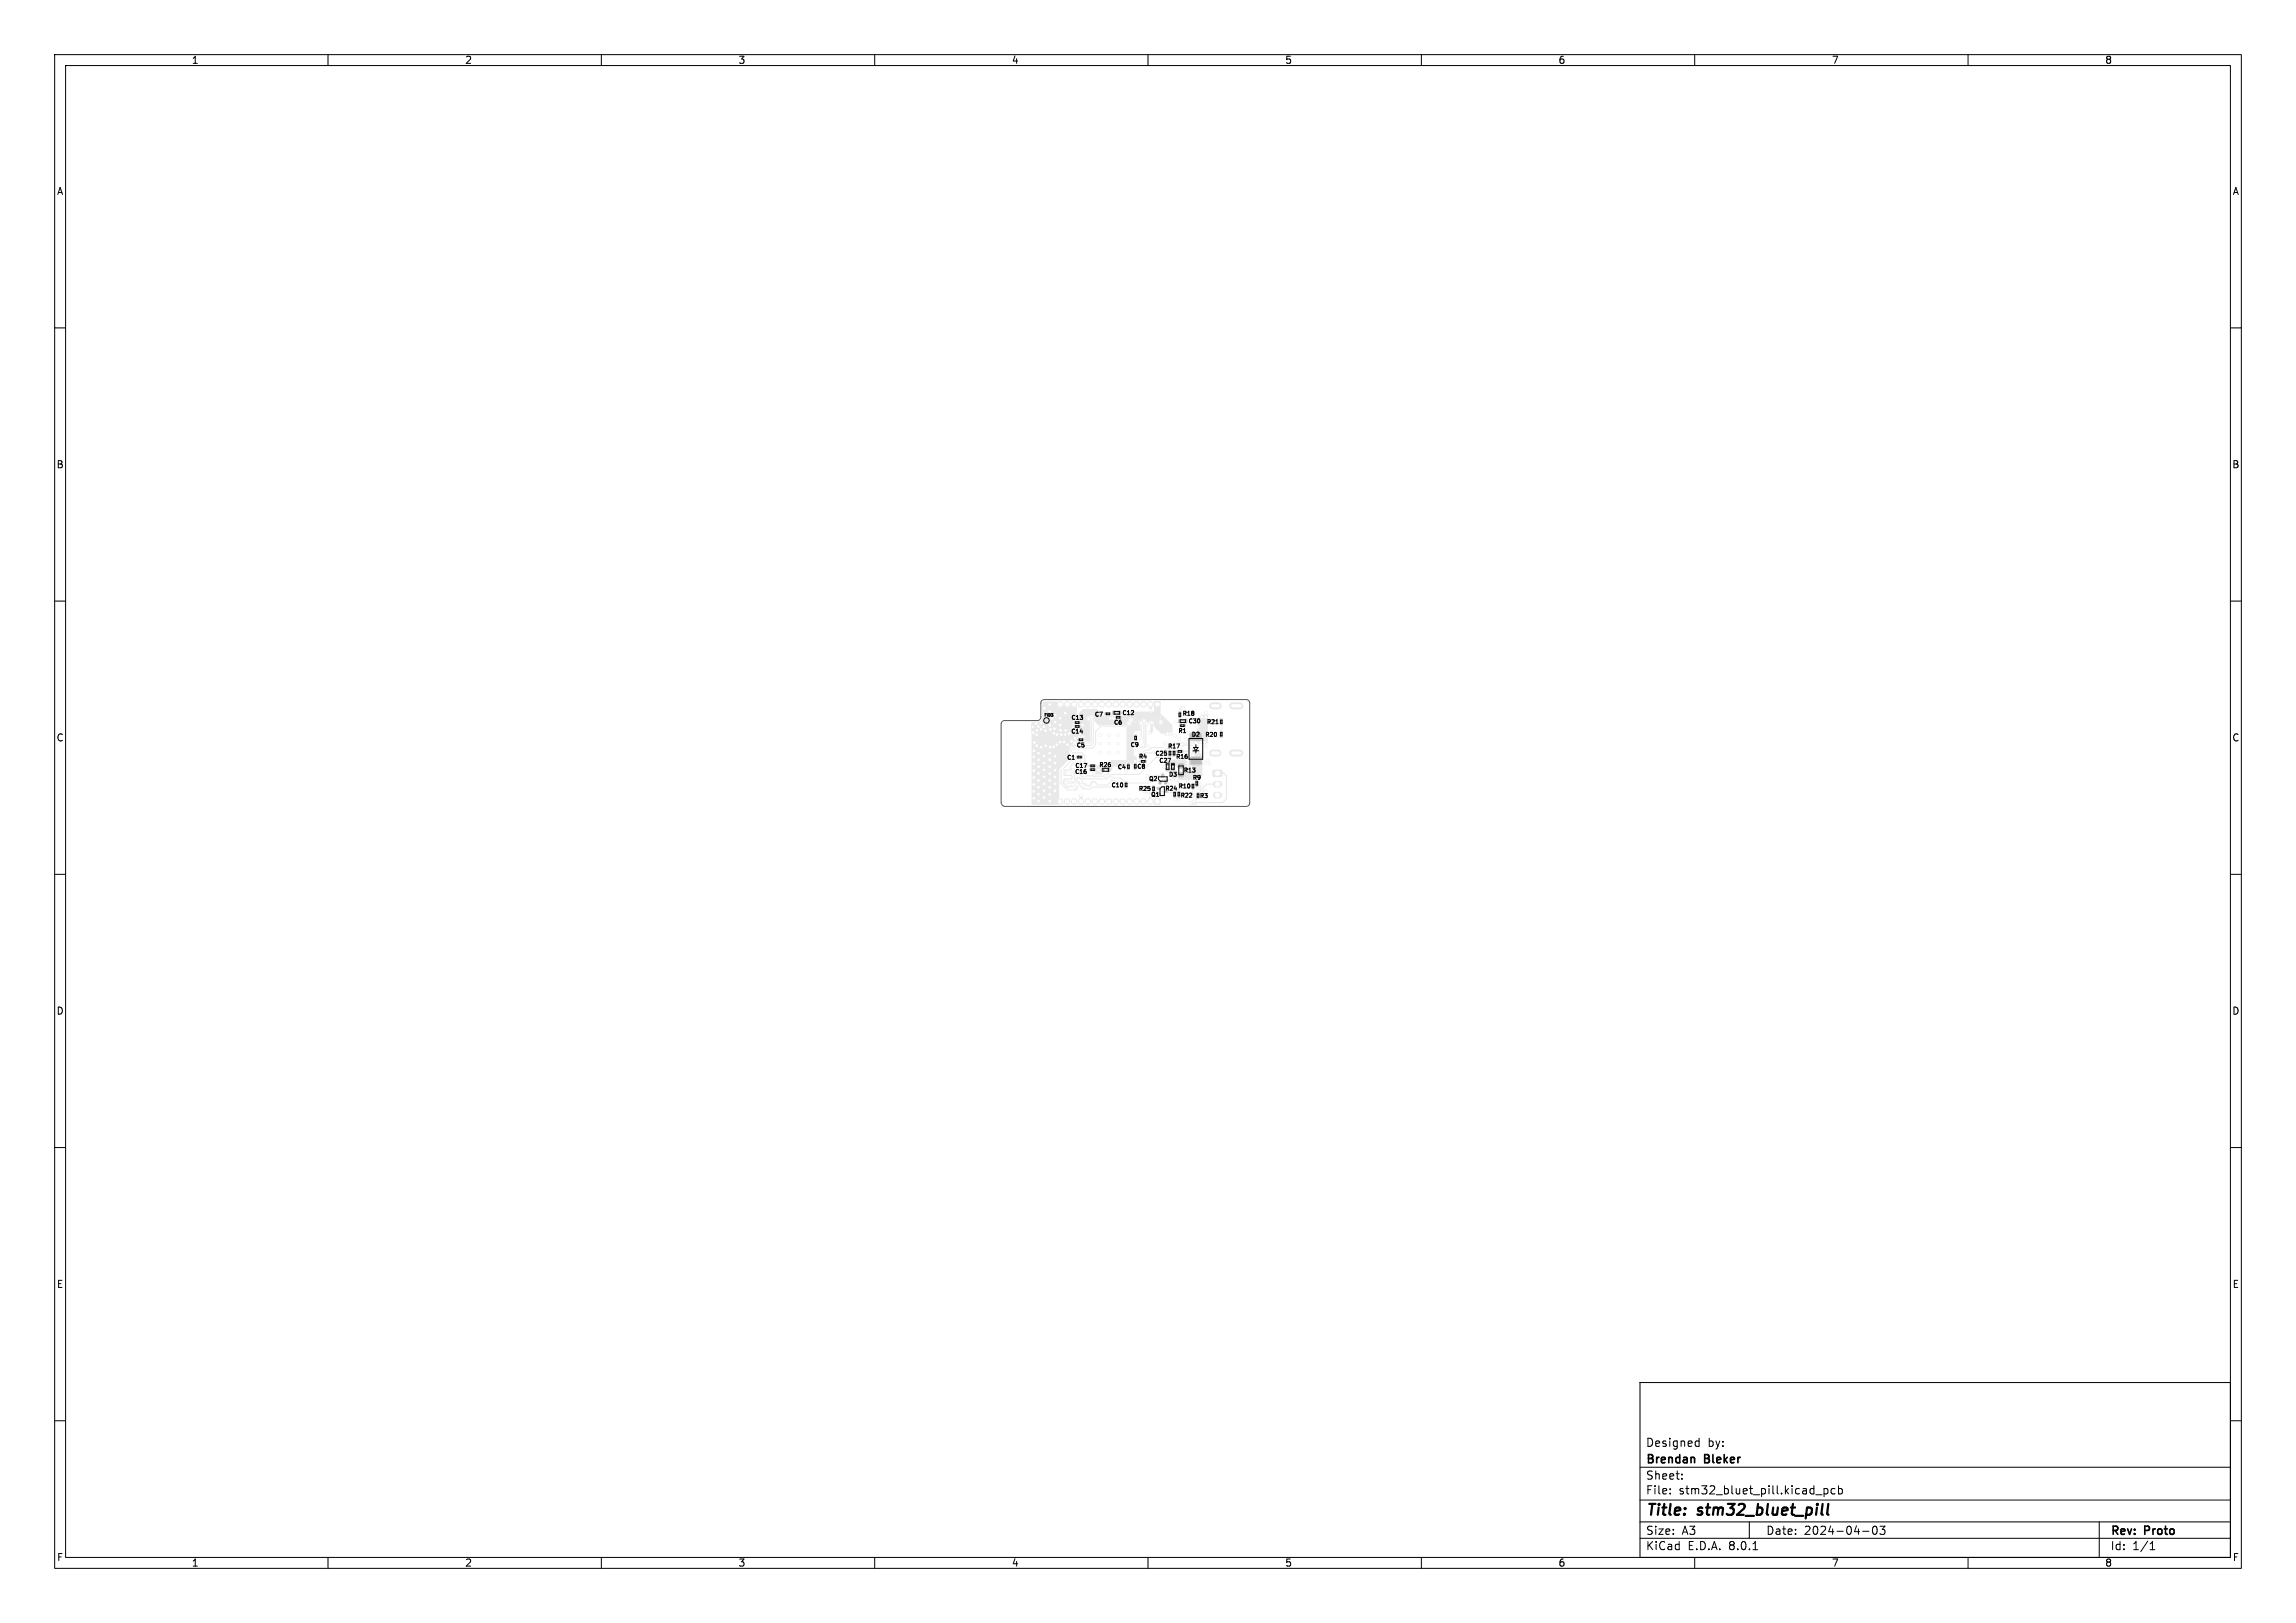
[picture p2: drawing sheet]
<svg xmlns="http://www.w3.org/2000/svg" width="420mm" height="297mm" viewBox="0 0 420 297" stroke-linecap="round" stroke-linejoin="round" font-family="sans-serif">
<defs><g id="words">
<g font-size="2.8">
<text x="301" y="277.9">Title:</text>
<text x="310.6" y="277.9">stm32_bluet_pill</text>
</g>
<g font-size="2.1">
<text x="301" y="268.2">Brendan</text>
<text x="301" y="265">Designed</text>
<text x="311.9" y="268.2">Bleker</text>
<text x="312.4" y="265">by:</text>
<text x="301" y="273.7">File:</text>
<text x="301" y="271">Sheet:</text>
<text x="307.1" y="273.7">stm32_bluet_pill.kicad_pcb</text>
<text x="301" y="281.1">Size:</text>
<text x="307.6" y="281.1">A3</text>
<text x="323" y="281.1">Date:</text>
<text x="330" y="281.1">2024-04-03</text>
<text x="386" y="281.3">Rev:</text>
<text x="392.4" y="281.3">Proto</text>
<text x="301" y="283.9">KiCad</text>
<text x="308.7" y="283.9">E.D.A.</text>
<text x="316.3" y="283.9">8.0.1</text>
<text x="386" y="283.9">Id:</text>
<text x="390.1" y="283.9">1/1</text>
</g>
<g font-size="1.8">
<text x="35" y="11.9">1</text>
<text x="85" y="11.9">2</text>
<text x="135" y="11.9">3</text>
<text x="185" y="11.9">4</text>
<text x="235" y="11.9">5</text>
<text x="285" y="11.9">6</text>
<text x="335" y="11.9">7</text>
<text x="385" y="11.9">8</text>
<text x="10.3" y="35.9">A</text>
<text x="408.3" y="35.9">A</text>
<text x="10.3" y="85.9">B</text>
<text x="408.2" y="85.9">B</text>
<text x="10.3" y="135.9">C</text>
<text x="408.2" y="135.9">C</text>
<text x="10.3" y="185.9">D</text>
<text x="408.2" y="185.9">D</text>
<text x="10.3" y="235.9">E</text>
<text x="408.3" y="235.9">E</text>
<text x="10.3" y="285.9">F</text>
<text x="35" y="286.9">1</text>
<text x="85" y="286.9">2</text>
<text x="135" y="286.9">3</text>
<text x="185" y="286.9">4</text>
<text x="235" y="286.9">5</text>
<text x="285" y="286.9">6</text>
<text x="335" y="286.9">7</text>
<text x="385" y="286.9">8</text>
<text x="408.3" y="285.9">F</text>
</g>
<g font-size="1">
<text x="195.9" y="131.8">C13</text>
<text x="200.2" y="131.3">C7</text>
<text x="205.3" y="131">C12</text>
<text x="216.3" y="131.1">R18</text>
<text x="195.9" y="134.4">C14</text>
<text x="196.9" y="136.9">C5</text>
<text x="203.7" y="132.7">C6</text>
<text x="206.8" y="136.8">C9</text>
<text x="213.6" y="137.1">R17</text>
<text x="215.5" y="134.3">R1</text>
<text x="217.4" y="132.5">C30</text>
<text x="217.9" y="134.9">D2</text>
<text x="220.4" y="135">R20</text>
<text x="220.7" y="132.6">R21</text>
<text x="195.1" y="139.1">C1</text>
<text x="196.6" y="141.7">C16</text>
<text x="196.6" y="140.6">C17</text>
<text x="201" y="140.5">R26</text>
<text x="204.4" y="140.9">C4</text>
<text x="208" y="140.8">C8</text>
<text x="208.3" y="138.9">R4</text>
<text x="210.1" y="143">Q2</text>
<text x="211.3" y="138.4">C25</text>
<text x="212" y="139.7">C27</text>
<text x="213.8" y="142.2">D3</text>
<text x="215.1" y="139">R16</text>
<text x="216.5" y="141.5">R13</text>
<text x="218.1" y="142.8">R9</text>
<text x="203.3" y="144.2">C10</text>
<text x="208.3" y="144.8">R25</text>
<text x="210.5" y="145.9">Q1</text>
<text x="213.1" y="144.8">R24</text>
<text x="215.5" y="144.4">R10</text>
<text x="215.9" y="146.1">R22</text>
<text x="219.4" y="146.2">R3</text>
</g>
<text font-size=".7" x="190.9" y="131.2">FID3</text>
</g></defs>
<g fill="#e9e9e9" stroke="#e9e9e9" stroke-width=".18">
<path d="M211.2 128.4h1v1h-1z"/>
<path d="M221.9 141l1.5-.1 .2 .3v.8l-.3 .1h-1.3l-.2-.2z"/>
<path d="M211.2 146.2h1v1h-1z"/>
<path d="M188.7 132.5h.5v1h-.5z"/>
<path d="M215.8 132.6h.4v.4h-.4z"/>
<path d="M216.4 132.6h.4v.4h-.4z"/>
<path d="M200 140.7h.4v.3h-.4z"/>
<path d="M199.3 140.7h.4v.3h-.4z"/>
<path d="M215.7 131.7h.4v.5h-.4z"/>
<path d="M216.6 131.7h.5v.5h-.5z"/>
<path d="M197.2 132.8h.4v.3h-.4z"/>
<path d="M196.5 132.8h.4v.3h-.4z"/>
<path d="M207.5 139.7h.3v.4h-.3z"/>
<path d="M207.5 140.4h.3v.4h-.3z"/>
<path d="M204 131.1h.4v.3h-.4z"/>
<path d="M204.7 131.1h.4v.3h-.4z"/>
<path d="M207.6 134.5h.3v.4h-.3z"/>
<path d="M207.6 135.2h.3v.4h-.3z"/>
<path d="M197.2 132.1h.4v.3h-.4z"/>
<path d="M196.5 132.1h.4v.3h-.4z"/>
<path d="M206.2 139.8h.4v.4h-.4z"/>
<path d="M206.2 140.4h.4v.4h-.4z"/>
<path d="M200 140h.4v.3h-.4z"/>
<path d="M199.3 140h.4v.3h-.4z"/>
<path d="M223.2 134.5h.4v.4h-.4z"/>
<path d="M223.2 133.8h.4v.4h-.4z"/>
<path d="M208.6 139.1h.4v.4h-.4z"/>
<path d="M209.2 139.1h.4v.4h-.4z"/>
<path d="M214.3 139.5h.5v.5h-.5z"/>
<path d="M214.3 140.5h.5v.5h-.5z"/>
<path d="M211.7 144.1h.5v.4h-.5z"/>
<path d="M211.7 145.1h.5v.4h-.5z"/>
<path d="M214.7 144.8h.3v.4h-.3z"/>
<path d="M214.7 145.5h.3v.4h-.3z"/>
<path d="M202.5 140.6h.5v.5h-.5z"/>
<path d="M201.5 140.6h.5v.5h-.5z"/>
<path d="M215.7 130.3h.3v.4h-.3z"/>
<path d="M215.7 130.9h.3v.4h-.3z"/>
<path d="M205.8 143.1h.4v.4h-.4z"/>
<path d="M205.8 143.8h.4v.4h-.4z"/>
<path d="M218 143.3h.4v.4h-.4z"/>
<path d="M218 144h.4v.4h-.4z"/>
<path d="M215.6 139.8h.9v.7h-.9z"/>
<path d="M215.6 141.4h.9v.7h-.9z"/>
<path d="M212 143h.4v.4h-.4z"/>
<path d="M213 143h.4v.4h-.4z"/>
<path d="M212.5 141.7h.4v.4h-.4z"/>
<path d="M223.2 131.6h.4v.4h-.4z"/>
<path d="M223.2 132.2h.4v.4h-.4z"/>
<path d="M218.8 143.5h.3v.4h-.3z"/>
<path d="M218.8 142.8h.3v.5h-.3z"/>
<path d="M213.3 140.5h.6v.5h-.6z"/>
<path d="M213.3 139.6h.6v.4h-.6z"/>
<path d="M215.5 144.8h.3v.4h-.3z"/>
<path d="M215.5 145.5h.3v.4h-.3z"/>
<path d="M203.6 130.2h.5v.5h-.5z"/>
<path d="M204.5 130.2h.5v.5h-.5z"/>
<path d="M215.9 137.3h.4v.4h-.4z"/>
<path d="M215.3 137.3h.4v.4h-.4z"/>
<path d="M202.8 130.5h.4v.3h-.4z"/>
<path d="M202.1 130.5h.4v.3h-.4z"/>
<path d="M197.6 138.4h.4v.3h-.4z"/>
<path d="M196.9 138.4h.4v.3h-.4z"/>
<path d="M197.8 135.2h.4v.4h-.4z"/>
<path d="M197.2 135.2h.4v.4h-.4z"/>
<path d="M210.8 143.8h.4v.4h-.4z"/>
<path d="M210.8 144.5h.4v.4h-.4z"/>
<path d="M217.8 138.6h1.8l.2 .2v1l-.3 .1h-1.6l-.2-.2z"/>
<path d="M217.8 134.2h1.8l.2 .2v1l-.3 .1h-1.6l-.2-.2z"/>
<path d="M213.8 137.3h.4v.4h-.4z"/>
<path d="M213.8 138h.4v.4h-.4z"/>
<path d="M219 145.1h.3v.4h-.3z"/>
<path d="M219 145.7h.3v.4h-.3z"/>
<path d="M214.6 137.3h.3v.4h-.3z"/>
<path d="M214.6 137.9h.3v.5h-.3z"/>
<circle cx="210.4" cy="128.9" r=".5"/>
<circle cx="209.2" cy="128.9" r=".5"/>
<circle cx="207.9" cy="128.9" r=".5"/>
<circle cx="206.6" cy="128.9" r=".5"/>
<circle cx="205.4" cy="128.9" r=".5"/>
<circle cx="204.1" cy="128.9" r=".5"/>
<circle cx="202.8" cy="128.9" r=".5"/>
<circle cx="201.5" cy="128.9" r=".5"/>
<circle cx="200.3" cy="128.9" r=".5"/>
<circle cx="199" cy="128.9" r=".5"/>
<circle cx="197.7" cy="128.9" r=".5"/>
<circle cx="196.5" cy="128.9" r=".5"/>
<circle cx="195.2" cy="128.9" r=".5"/>
<circle cx="193.9" cy="128.9" r=".5"/>
<circle cx="210.4" cy="146.7" r=".5"/>
<circle cx="209.2" cy="146.7" r=".5"/>
<circle cx="207.9" cy="146.7" r=".5"/>
<circle cx="206.6" cy="146.7" r=".5"/>
<circle cx="205.4" cy="146.7" r=".5"/>
<circle cx="204.1" cy="146.7" r=".5"/>
<circle cx="202.8" cy="146.7" r=".5"/>
<circle cx="201.5" cy="146.7" r=".5"/>
<circle cx="200.3" cy="146.7" r=".5"/>
<circle cx="199" cy="146.7" r=".5"/>
<circle cx="197.7" cy="146.7" r=".5"/>
<circle cx="196.5" cy="146.7" r=".5"/>
<circle cx="195.2" cy="146.7" r=".5"/>
<circle cx="193.9" cy="146.7" r=".5"/>
<circle cx="217.3" cy="143" r=".2"/>
<circle cx="191.4" cy="131.8" r=".25"/>
<circle cx="192" cy="137.8" r=".22"/>
<circle cx="193" cy="140.9" r=".22"/>
<circle cx="204.5" cy="134.5" r=".22"/>
<circle cx="190" cy="139" r=".23"/>
<circle cx="190" cy="144.1" r=".23"/>
<circle cx="189" cy="134.1" r=".22"/>
<circle cx="220.6" cy="144.7" r=".22"/>
<circle cx="194" cy="133.6" r=".22"/>
<circle cx="204.5" cy="137.7" r=".22"/>
<circle cx="221.3" cy="139.7" r=".22"/>
<circle cx="202.9" cy="137.7" r=".23"/>
<circle cx="191.3" cy="136.5" r=".22"/>
<circle cx="189.1" cy="143.5" r=".22"/>
<circle cx="194.8" cy="130.5" r=".22"/>
<circle cx="192" cy="128.9" r=".23"/>
<circle cx="192.8" cy="134.2" r=".23"/>
<circle cx="213.2" cy="136" r=".23"/>
<circle cx="217" cy="135.3" r=".22"/>
<circle cx="193.3" cy="136.3" r=".23"/>
<circle cx="189.1" cy="138.5" r=".22"/>
<circle cx="197" cy="139.2" r=".22"/>
<circle cx="189.9" cy="133" r=".22"/>
<circle cx="193" cy="138.4" r=".23"/>
<circle cx="196.7" cy="135.1" r=".23"/>
<circle cx="193" cy="130.9" r=".23"/>
<circle cx="197.7" cy="145.6" r=".23"/>
<circle cx="191" cy="143.4" r=".22"/>
<circle cx="195.1" cy="141.4" r=".22"/>
<circle cx="210.4" cy="130" r=".22"/>
<circle cx="189.1" cy="141" r=".22"/>
<circle cx="192" cy="130.2" r=".23"/>
<circle cx="198.7" cy="139.9" r=".23"/>
<circle cx="218.3" cy="144.8" r=".22"/>
<circle cx="202.9" cy="134.5" r=".23"/>
<circle cx="220.8" cy="139.1" r=".23"/>
<circle cx="196.6" cy="144.1" r=".23"/>
<circle cx="192.1" cy="136.7" r=".22"/>
<circle cx="191" cy="145.9" r=".22"/>
<circle cx="193" cy="132.1" r=".23"/>
<circle cx="195.5" cy="143.6" r=".23"/>
<circle cx="189.1" cy="144.8" r=".22"/>
<circle cx="189.2" cy="135.9" r=".23"/>
<circle cx="212.4" cy="132.2" r=".22"/>
<circle cx="196" cy="135.7" r=".22"/>
<circle cx="198.4" cy="143.9" r=".23"/>
<circle cx="190" cy="145.3" r=".23"/>
<circle cx="214" cy="143.6" r=".22"/>
<circle cx="197.4" cy="134.8" r=".22"/>
<circle cx="194.9" cy="133.6" r=".23"/>
<circle cx="193.9" cy="131.4" r=".23"/>
<circle cx="192" cy="141.6" r=".23"/>
<circle cx="193.4" cy="134.4" r=".23"/>
<circle cx="189.1" cy="146.1" r=".22"/>
<circle cx="192" cy="146.6" r=".23"/>
<circle cx="191.3" cy="133.7" r=".22"/>
<circle cx="195.2" cy="136.3" r=".23"/>
<circle cx="193" cy="142.2" r=".23"/>
<circle cx="204.5" cy="136.1" r=".22"/>
<circle cx="189.1" cy="139.8" r=".22"/>
<circle cx="219" cy="133" r=".23"/>
<circle cx="215.7" cy="135.2" r=".22"/>
<circle cx="192.9" cy="133.4" r=".22"/>
<circle cx="192.4" cy="131.5" r=".23"/>
<circle cx="191" cy="129.6" r=".22"/>
<circle cx="220.6" cy="130.4" r=".23"/>
<circle cx="190.4" cy="132.3" r=".22"/>
<circle cx="190.4" cy="136.7" r=".22"/>
<circle cx="190" cy="140.3" r=".22"/>
<circle cx="194.7" cy="135.8" r=".22"/>
<circle cx="193" cy="139.7" r=".22"/>
<circle cx="191" cy="130.7" r=".23"/>
<circle cx="201.3" cy="134.5" r=".23"/>
<circle cx="194.1" cy="134.4" r=".22"/>
<circle cx="189.1" cy="142.3" r=".22"/>
<circle cx="220.4" cy="139.7" r=".22"/>
<circle cx="193" cy="144.7" r=".23"/>
<circle cx="192" cy="144.1" r=".22"/>
<circle cx="218.2" cy="145.6" r=".23"/>
<circle cx="189.1" cy="137.4" r=".23"/>
<circle cx="192.1" cy="133.5" r=".23"/>
<circle cx="210" cy="136.6" r=".23"/>
<circle cx="212.6" cy="145.1" r=".23"/>
<circle cx="202.9" cy="136.1" r=".23"/>
<circle cx="193.9" cy="135.8" r=".23"/>
<circle cx="190" cy="146.6" r=".22"/>
<circle cx="192" cy="145.3" r=".23"/>
<circle cx="193" cy="143.4" r=".23"/>
<circle cx="208.3" cy="135.5" r=".22"/>
<circle cx="191" cy="139.6" r=".22"/>
<circle cx="195.6" cy="134.2" r=".23"/>
<circle cx="190.4" cy="133.5" r=".23"/>
<circle cx="192" cy="142.8" r=".22"/>
<circle cx="189.6" cy="134.4" r=".22"/>
<circle cx="213.4" cy="138.4" r=".22"/>
<circle cx="201.3" cy="136.1" r=".23"/>
<circle cx="215" cy="134.7" r=".23"/>
<circle cx="191" cy="144.7" r=".22"/>
<circle cx="189.7" cy="133.7" r=".23"/>
<circle cx="189.9" cy="137.9" r=".22"/>
<circle cx="196.3" cy="136.9" r=".22"/>
<circle cx="192" cy="139" r=".23"/>
<circle cx="190" cy="142.8" r=".23"/>
<circle cx="192" cy="140.3" r=".23"/>
<circle cx="191" cy="138.4" r=".22"/>
<circle cx="201.8" cy="130.6" r=".22"/>
<circle cx="189.5" cy="132.4" r=".22"/>
<circle cx="206" cy="141.2" r=".22"/>
<circle cx="189.6" cy="136.5" r=".23"/>
<circle cx="218.2" cy="138.1" r=".23"/>
<circle cx="196.3" cy="133.2" r=".22"/>
<circle cx="217.1" cy="131.3" r=".22"/>
<circle cx="191" cy="142.2" r=".22"/>
<circle cx="191" cy="140.9" r=".22"/>
<circle cx="192" cy="132.7" r=".23"/>
<circle cx="201.3" cy="137.7" r=".23"/>
<circle cx="205.4" cy="144" r=".22"/>
<circle cx="192.7" cy="136.7" r=".22"/>
<circle cx="190" cy="141.6" r=".22"/>
<circle cx="206.8" cy="131.8" r=".23"/>
<circle cx="220.6" cy="136.6" r=".23"/>
<circle cx="196.3" cy="140.8" r=".22"/>
<circle cx="193.9" cy="132.7" r=".23"/>
<circle cx="194.8" cy="134.4" r=".23"/>
<circle cx="190.9" cy="133" r=".23"/>
<circle cx="223.4" cy="133.2" r=".22"/>
<circle cx="207" cy="140" r=".23"/>
<circle cx="198.4" cy="141.9" r=".22"/>
<circle cx="203.7" cy="131.5" r=".23"/>
<circle cx="213.5" cy="134.2" r=".23"/>
<circle cx="198" cy="132.7" r=".23"/>
<circle cx="207.7" cy="139.3" r=".22"/>
<circle cx="214.1" cy="134.2" r=".23"/>
<circle cx="198" cy="134.8" r=".23"/>
<circle cx="202.2" cy="142" r=".23"/>
<circle cx="203.1" cy="131.5" r=".22"/>
<circle cx="217.2" cy="140.3" r=".23"/>
<circle cx="217.2" cy="139.7" r=".22"/>
<circle cx="220.6" cy="146.9" r=".22"/>
<circle cx="217.8" cy="146.9" r=".22"/>
<circle cx="212.9" cy="140.4" r=".22"/>
<circle cx="203.3" cy="142.4" r=".23"/>
<circle cx="210.6" cy="132.3" r=".23"/>
<circle cx="207.7" cy="134.2" r=".23"/>
<circle cx="210.3" cy="134.2" r=".22"/>
<circle cx="218.9" cy="137.7" r=".23"/>
<circle cx="219.7" cy="137.7" r=".22"/>
<circle cx="197.9" cy="139.1" r=".23"/>
<circle cx="216.5" cy="129.6" r=".22"/>
<circle cx="219.9" cy="131.2" r=".22"/>
<circle cx="219.6" cy="135.8" r=".23"/>
<circle cx="220.5" cy="131.2" r=".22"/>
<circle cx="220.3" cy="135.9" r=".22"/>
<circle cx="217.4" cy="134.1" r=".23"/>
<circle cx="219.1" cy="144.3" r=".23"/>
<circle cx="212.9" cy="145.7" r=".22"/>
<circle cx="217.6" cy="137" r=".22"/>
<circle cx="219" cy="136.6" r=".23"/>
<circle cx="215.2" cy="142.7" r=".22"/>
<circle cx="213" cy="136.8" r=".23"/>
<circle cx="209.1" cy="137.3" r=".22"/>
<circle cx="215" cy="132.2" r=".23"/>
<circle cx="199.8" cy="131.3" r=".22"/>
<circle cx="196.7" cy="136" r=".22"/>
<circle cx="199.2" cy="131.5" r=".23"/>
<circle cx="206.6" cy="132.3" r=".22"/>
<circle cx="218.4" cy="146.6" r=".23"/>
<circle cx="219.6" cy="143.5" r=".22"/>
<circle cx="218.4" cy="137" r=".22"/>
<circle cx="216.1" cy="136.7" r=".23"/>
<circle cx="196.2" cy="143.6" r=".22"/>
<circle cx="195" cy="143.1" r=".23"/>
<circle cx="196.4" cy="138.7" r=".23"/>
<circle cx="197" cy="143.6" r=".22"/>
<circle cx="204.3" cy="143.2" r=".23"/>
<circle cx="196.1" cy="141.4" r=".22"/>
<circle cx="200.2" cy="141.5" r=".23"/>
<circle cx="200.9" cy="140.9" r=".22"/>
<circle cx="209.1" cy="136.2" r=".23"/>
<circle cx="209.2" cy="132" r=".23"/>
<circle cx="208.7" cy="132.3" r=".23"/>
<circle cx="208.7" cy="135" r=".22"/>
<circle cx="208.2" cy="136.8" r=".23"/>
<circle cx="209.8" cy="132.5" r=".22"/>
<circle cx="214.9" cy="146.3" r=".23"/>
<circle cx="222.8" cy="134.7" r=".22"/>
<circle cx="222.8" cy="131.7" r=".22"/>
<circle cx="215.7" cy="146.3" r=".23"/>
<circle cx="209.9" cy="142" r=".22"/>
</g>
<path d="M222.4 143.5h.6M222.4 145.5h.6" fill="none" stroke="#e9e9e9" stroke-width="1.2"/>
<path d="M221.8 129.2h1M221.8 137.8h1M225.5 129.2h1.3M225.5 137.8h1.3" fill="none" stroke="#e9e9e9" stroke-width="1.3"/>
<path d="M210.4 128.9v1.1M210.6 132.3v1.5l-.3 .4M218.7 138.8v.1M197.7 145.6v1.1M210.4 145.5v1.2M212.9 140.4l.5 .4h1.1M214.5 140.8h.1" fill="none" stroke="#e9e9e9" stroke-width=".5"/>
<g fill="none" stroke="#e9e9e9" stroke-width=".18">
<path d="M196.4 138.7l-2.3 2.4v2.3l1.1 1.2h1.6l.3-.3-.1-.7M196.7 132.9h.1M196.9 139.8h-.8l-.3 .3v.6l-.2 .2h-.7l-.3 .3v.6l.2 .1h1.1l.2 .2v.3l-.1 .2h-1.2l-.3 .2v.5l.7 .7h.5l.5-.4M198 134.8v.6M199.2 131.5l.4 .5v3.9l-.1 .1h-2.8M199.8 131.3l.2 .2v4.6l-.4 .3h-3.7l-.2 .2v.7l.5 .5h1.7l.5 .5v1.1l-.3 .3M201.8 130.6h.5M203 131.4l.1 .1M204.3 131.4l-.6 .1M206.6 132.4l-.6 .5h-4.6l-1 1v2.4l-.6 .6h-2.7M206.6 128.9h.1M207.7 139.3h1.1"/>
<path d="M207.7 135.4h.5l.1 .1M207.7 134.2v.6M207.9 128.9h.1M208.7 132.3v2.7M209.2 132v4.1l-.1 .1M209.4 138.5v.8M209.8 132.5l-.2 .2v3.8l-.2 .2-1.2 .1M213 136.8h-2.3l-.5 .5h-1.1M214.8 138.2h-.8l-.2 .2h-.4M215.8 131.1v1.1h-.8M215.9 132l.1 .8M216 137.5h.1"/>
<path d="M216.1 136.7l.3-.3h1.6l.4 .4v.2M216.5 129.5h-.4l-.3 .3v.7M216.6 139.3l.4 .4h.2M217.1 131.3l-.2 .2v1l-.3 .3M218.7 139.3l.2 .2v3.3M219 136.6l-.6-.6h-3.8l-1.9 1.8h-3.6l-.6 .6M222.8 131.7l.6 .1M223.4 132.4v1.6M223.4 134.7h-.6M195 143.1h2.3l.3 .2v.5l.5 .6h1.3l.3-.4h3.4M196.1 141.4h.4M196.6 141.5v1.2h.3l.2-.4h.3l.6 .5v.5l.1 .1h.4l.4 .4h.3l.4-.3v-.3l.1-.1h.5l.6 .5h1.8l.8-.7h.6l.3 .3"/>
<path d="M200.9 140.9h.1M203.3 142.4h1.7l.9 .9h4.1M205.4 144h.6M209.6 145.1h1M209.7 144h1.9l.3 .3M211 144.7h.3l.6 .6M211.2 141.9h1.5M211.3 145.7h1.6M213.2 143.2h.5l.3 .4M215.2 142.7l-2.4-.1-.6 .6M216.2 140.3h.1M216.2 140.3h1"/>
<path d="M218.2 144.2v.5l.1 .1M218.2 143.5h.6l.1 .2v.4l.2 .2M219.6 143.5v1.3l-.3 .3"/>
</g>
<g fill="none" stroke="#e9e9e9" stroke-width=".2">
<path d="M196.7 132.2v.7l-.3 .3M197.1 138.6v.4l-.1 .2M197.4 134.8v.6M203 130.6v.8M203.2 140h3.2M203.8 130.4l-.1 .2v.9M204.8 130.4l.1 .8M204.8 130.5h.7M211.5 138.6l-3.1 3.1h-5.1l-.9 .8h-4.1l-.8-.7v-2.2l.4-.5v-.5M213.5 137.5h2M217.6 137l-.5 .5h-1M200.2 140.2v1.3"/>
<path d="M200.2 140.9h.7M202.2 142h.1M202.8 140.9v.6l-.6 .5h-3.7M206.4 140.6l-.4 .5M212.6 145.1l-.2 .2h-.5M214.9 145.7v.6M215.2 142.7l.4 .4v1.9M219.1 145.9l-.7 .7M219.1 145.9h.1M222.7 141.5h1.2l.4 .5v4.2l-.6 .7h-4.9l-.2 .2h-.6l-.2-.2M222.7 143.5h-2l-.7 .7v1.9"/>
</g>
<path d="M198.7 139.9l.2 .3h.6v.7M217.4 134.1l.2 .2h.6" fill="none" stroke="#e9e9e9" stroke-width=".3"/>
<g fill="#e9e9e9">
<path d="M218.1 137.4h1.9v4.5l-.8 .8h-3.5a.43 .43 0 0 0-.4-.4 .43 .43 0 0 0-.5 .3h-.2l-.2-.2v-.6l.4-.6h1.7a.46 .46 0 0 0 .4 .3 .46 .46 0 0 0 .4-.3 .42 .42 0 0 0 .7 .2 .42 .42 0 0 0 0-.7l.1-2.2a.43 .43 0 0 0 .5-.4 .43 .43 0 0 0-.6-.4z"/>
<path d="M211.2 128.4h1v.5h-.2a.33 .33 0 0 0-.4-.3 .33 .33 0 0 0-.1 .5 .33 .33 0 0 0 .5-.1l.2-.1 .1 2.7h-1.2z"/>
<path d="M207 132.2l1.4-.1a.46 .46 0 0 0 .1 .6v1h-.9a.48 .48 0 0 0-.2 .7v3.7l.6 .6v.8h-.2a.35 .35 0 0 0-.5 .3h.3v-.3h.2l-.1 .5h-.4v.2h-.4l-.1-.1h-.2v-.2h.2l-.2-.6-.2-.2h-.4v-6l.4-.3a.49 .49 0 0 0 .6-.6z"/>
<path d="M206.2 132.1h.1l-.3 .5z"/>
<path d="M200.1 140.1l1.4-.1 .3 .3a.4 .4 0 0 0-.5 .5h-.7l-.1-.3 .1-.3h-.3v.6h1.3v-.5h.2v.6h-1.5v.3h.2l.1-.3h1.2l-.5 .1v.1l.1 .2 .2 .1v-.4h.2l.1 .4-.3 .3h-1.6z"/>
<path d="M214.4 139h2.4l1 1v.6l-.3 .1h-1.9l-.5-.5h-1v-.8z"/>
<path d="M211.1 131.3v.3h1.1l.1-1.1 1.6 1.7h-1.1a.41 .41 0 0 0-.6-.4 .41 .41 0 0 0-.1 .7 .41 .41 0 0 0 .7-.2v-.1h1.1l.6 .6v1.7h-1.2a.95 .95 0 0 0-.9-.3l-1.4-1.3v-.9l-.2-.1h-.3z"/>
<path d="M202.7 139.8l.7-.7h3l.2 .2-.1 .2a.35 .35 0 0 0-.5 .4h.3v-.4h.2v.5l-.5 .1v.2h-2.3l-.2 .2v.3h-.3v-.3l-.3-.2v.5h.6v.1l-.8 .1z"/>
<path d="M197.3 130.5l.8-.8h2.5l.8 .8a.42 .42 0 0 0 .1 .4 .42 .42 0 0 0 .5 .1h1.7l.1 .2h.5v.2h-.5v.1l.3 .1v-.2h.2l.1 .2 .8-.1v-.6a.55 .55 0 0 0 .7-.5l.3-.2h3.9a.47 .47 0 0 0 .7 0h.3v1.1l-.6 .6a.49 .49 0 0 1-.9 0 .46 .46 0 0 0-.4-.3 .46 .46 0 0 0-.4 .3l-.4 .2h-1.3a.43 .43 0 0 0-.2-.7 .43 .43 0 0 0-.5 .6l-.4 .2v.4l-.1 .1h-4.6l-.2 .1-.9-.8v-.4a.51 .51 0 0 0-.3-.7 .51 .51 0 0 0-.6 .2 .42 .42 0 0 0-.5 .4 .42 .42 0 0 0 .5 .4l.1 .2h-1.6l-.1-.2-.2-.1v.3h1.9v.7h-1.6l-.1-.2 .1-.3h-.3v.5h1.9v.2h-1.9v.3h.2l.1-.3h1.6v2.3h-.9l-.1-.3h-.3v.3h1.3v.2l-.1 .2h-.8v-.2h-.5l-.1-.5-.1-.1v-.8l-.5-.6z"/>
<path d="M190.8 128.4h2.6a.66 .66 0 0 0 .2 1 .66 .66 0 0 0 1-.3 .73 .73 0 0 0 1.2 0l.1 .1a.96 .96 0 0 0 1.1 .2l-.1 2.4h-5a.51 .51 0 0 0-.7-.4 .51 .51 0 0 0-.1 .8 .51 .51 0 0 0 .8-.2v-.2h4.5l-.1 .3h.3v-.3h.3v1h-.3v-.4h-.3v.4h.6v.3h-.6v.1l.3 .2v-.3h.3v.3l.5 .6v.9l-.3 .1-.2 .3h.5v.2h-.5a.56 .56 0 0 0-.7 .7l-.4 .1-.2 .3v2.4l-1.8 1.8-.1 5.3a.71 .71 0 0 0-.2 1.1l-4.7 .1-.1-.2v-14.8l.1-.1 1.2-.1 .6-.5z"/>
<path d="M219.7 130.8h1.3l-.1 5.3h-1.6l-.5-.5v-1.9l.2-.2a.43 .43 0 0 0 .4-.5 .43 .43 0 0 0-.3-.4v-1.1z"/>
</g>
<g fill="#fff" stroke="#fff" stroke-width=".18">
<circle cx="192" cy="137.8" r=".15"/>
<circle cx="193" cy="140.9" r=".15"/>
<circle cx="204.5" cy="134.5" r=".15"/>
<circle cx="190" cy="139" r=".15"/>
<circle cx="190" cy="144.1" r=".15"/>
<circle cx="189" cy="134.1" r=".15"/>
<circle cx="220.6" cy="144.7" r=".15"/>
<circle cx="194" cy="133.6" r=".15"/>
<circle cx="204.5" cy="137.7" r=".15"/>
<circle cx="221.3" cy="139.7" r=".15"/>
<circle cx="202.9" cy="137.7" r=".15"/>
<circle cx="191.3" cy="136.5" r=".15"/>
<circle cx="189.1" cy="143.5" r=".15"/>
<circle cx="194.8" cy="130.5" r=".15"/>
<circle cx="192" cy="128.9" r=".15"/>
<circle cx="192.8" cy="134.2" r=".15"/>
<circle cx="213.2" cy="136" r=".15"/>
<circle cx="217" cy="135.3" r=".15"/>
<circle cx="193.3" cy="136.3" r=".15"/>
<circle cx="189.1" cy="138.5" r=".15"/>
<circle cx="197" cy="139.2" r=".15"/>
<circle cx="189.9" cy="133" r=".15"/>
<circle cx="193" cy="138.4" r=".15"/>
<circle cx="196.7" cy="135.1" r=".15"/>
<circle cx="193" cy="130.9" r=".15"/>
<circle cx="197.7" cy="145.6" r=".15"/>
<circle cx="191" cy="143.4" r=".15"/>
<circle cx="195.1" cy="141.4" r=".15"/>
<circle cx="210.4" cy="130" r=".15"/>
<circle cx="189.1" cy="141" r=".15"/>
<circle cx="192" cy="130.2" r=".15"/>
<circle cx="218.3" cy="144.8" r=".15"/>
<circle cx="202.9" cy="134.5" r=".15"/>
<circle cx="220.8" cy="139.1" r=".15"/>
<circle cx="196.6" cy="144.1" r=".15"/>
<circle cx="192.1" cy="136.7" r=".15"/>
<circle cx="191" cy="145.9" r=".15"/>
<circle cx="193" cy="132.1" r=".15"/>
<circle cx="195.5" cy="143.6" r=".15"/>
<circle cx="189.1" cy="144.8" r=".15"/>
<circle cx="189.2" cy="135.9" r=".15"/>
<circle cx="212.4" cy="132.2" r=".15"/>
<circle cx="196" cy="135.7" r=".15"/>
<circle cx="198.4" cy="143.9" r=".15"/>
<circle cx="190" cy="145.3" r=".15"/>
<circle cx="214" cy="143.6" r=".15"/>
<circle cx="197.4" cy="134.8" r=".15"/>
<circle cx="194.9" cy="133.7" r=".15"/>
<circle cx="193.9" cy="131.4" r=".15"/>
<circle cx="192" cy="141.6" r=".15"/>
<circle cx="193.4" cy="134.4" r=".15"/>
<circle cx="189.1" cy="146.1" r=".15"/>
<circle cx="192" cy="146.6" r=".15"/>
<circle cx="191.3" cy="133.7" r=".15"/>
<circle cx="195.2" cy="136.3" r=".15"/>
<circle cx="193" cy="142.2" r=".15"/>
<circle cx="204.5" cy="136.1" r=".15"/>
<circle cx="189.1" cy="139.8" r=".15"/>
<circle cx="219" cy="133" r=".15"/>
<circle cx="215.7" cy="135.2" r=".15"/>
<circle cx="192.9" cy="133.4" r=".15"/>
<circle cx="192.4" cy="131.5" r=".15"/>
<circle cx="191" cy="129.6" r=".15"/>
<circle cx="220.6" cy="130.4" r=".15"/>
<circle cx="190.4" cy="132.3" r=".15"/>
<circle cx="190.4" cy="136.7" r=".15"/>
<circle cx="190" cy="140.3" r=".15"/>
<circle cx="194.7" cy="135.8" r=".15"/>
<circle cx="193" cy="139.7" r=".15"/>
<circle cx="201.3" cy="134.5" r=".15"/>
<circle cx="194.1" cy="134.4" r=".15"/>
<circle cx="189.1" cy="142.3" r=".15"/>
<circle cx="220.4" cy="139.7" r=".15"/>
<circle cx="193" cy="144.7" r=".15"/>
<circle cx="192" cy="144.1" r=".15"/>
<circle cx="218.2" cy="145.6" r=".15"/>
<circle cx="189.1" cy="137.4" r=".15"/>
<circle cx="192.1" cy="133.5" r=".15"/>
<circle cx="210" cy="136.6" r=".15"/>
<circle cx="212.6" cy="145.1" r=".15"/>
<circle cx="202.9" cy="136.1" r=".15"/>
<circle cx="193.9" cy="135.8" r=".15"/>
<circle cx="190" cy="146.6" r=".15"/>
<circle cx="192" cy="145.3" r=".15"/>
<circle cx="193" cy="143.4" r=".15"/>
<circle cx="208.3" cy="135.5" r=".15"/>
<circle cx="191" cy="139.6" r=".15"/>
<circle cx="195.6" cy="134.2" r=".15"/>
<circle cx="190.4" cy="133.5" r=".15"/>
<circle cx="192" cy="142.8" r=".15"/>
<circle cx="189.6" cy="134.4" r=".15"/>
<circle cx="213.4" cy="138.4" r=".15"/>
<circle cx="201.3" cy="136.1" r=".15"/>
<circle cx="215" cy="134.7" r=".15"/>
<circle cx="191" cy="144.7" r=".15"/>
<circle cx="189.7" cy="133.7" r=".15"/>
<circle cx="189.9" cy="137.9" r=".15"/>
<circle cx="196.3" cy="136.9" r=".15"/>
<circle cx="192" cy="139" r=".15"/>
<circle cx="190" cy="142.8" r=".15"/>
<circle cx="192" cy="140.3" r=".15"/>
<circle cx="191" cy="138.4" r=".15"/>
<circle cx="201.8" cy="130.6" r=".15"/>
<circle cx="189.5" cy="132.4" r=".15"/>
<circle cx="206" cy="141.2" r=".15"/>
<circle cx="189.6" cy="136.5" r=".15"/>
<circle cx="218.2" cy="138.1" r=".15"/>
<circle cx="196.3" cy="133.2" r=".15"/>
<circle cx="191" cy="142.2" r=".15"/>
<circle cx="191" cy="140.9" r=".15"/>
<circle cx="192" cy="132.7" r=".15"/>
<circle cx="201.3" cy="137.7" r=".15"/>
<circle cx="205.4" cy="144" r=".15"/>
<circle cx="192.7" cy="136.7" r=".15"/>
<circle cx="190" cy="141.6" r=".15"/>
<circle cx="206.8" cy="131.8" r=".15"/>
<circle cx="220.6" cy="136.6" r=".15"/>
<circle cx="196.3" cy="140.8" r=".15"/>
<circle cx="193.9" cy="132.7" r=".15"/>
<circle cx="194.8" cy="134.4" r=".15"/>
<circle cx="190.9" cy="133" r=".15"/>
<circle cx="223.4" cy="133.2" r=".15"/>
<circle cx="207" cy="140" r=".15"/>
<circle cx="203.7" cy="131.5" r=".15"/>
<circle cx="213.5" cy="134.3" r=".15"/>
<circle cx="198" cy="132.7" r=".15"/>
<circle cx="207.7" cy="139.3" r=".15"/>
<circle cx="214.1" cy="134.2" r=".15"/>
<circle cx="198" cy="134.8" r=".15"/>
<circle cx="202.2" cy="142" r=".15"/>
<circle cx="203.1" cy="131.5" r=".15"/>
<circle cx="217.2" cy="140.3" r=".15"/>
<circle cx="217.2" cy="139.7" r=".15"/>
<circle cx="220.6" cy="146.9" r=".15"/>
<circle cx="217.8" cy="146.9" r=".15"/>
<circle cx="212.9" cy="140.4" r=".15"/>
<circle cx="203.3" cy="142.4" r=".15"/>
<circle cx="210.6" cy="132.3" r=".15"/>
<circle cx="207.7" cy="134.2" r=".15"/>
<circle cx="210.3" cy="134.2" r=".15"/>
<circle cx="218.9" cy="137.7" r=".15"/>
<circle cx="219.7" cy="137.7" r=".15"/>
<circle cx="197.9" cy="139.1" r=".15"/>
<circle cx="216.5" cy="129.6" r=".15"/>
<circle cx="219.9" cy="131.2" r=".15"/>
<circle cx="219.6" cy="135.8" r=".15"/>
<circle cx="220.5" cy="131.2" r=".15"/>
<circle cx="220.3" cy="135.8" r=".15"/>
<circle cx="217.4" cy="134.1" r=".15"/>
<circle cx="219.1" cy="144.3" r=".15"/>
<circle cx="212.9" cy="145.7" r=".15"/>
<circle cx="217.6" cy="137" r=".15"/>
<circle cx="219" cy="136.6" r=".15"/>
<circle cx="215.2" cy="142.7" r=".15"/>
<circle cx="213" cy="136.8" r=".15"/>
<circle cx="209.1" cy="137.3" r=".15"/>
<circle cx="215" cy="132.2" r=".15"/>
<circle cx="199.8" cy="131.3" r=".15"/>
<circle cx="196.7" cy="136" r=".15"/>
<circle cx="199.2" cy="131.5" r=".15"/>
<circle cx="206.6" cy="132.3" r=".15"/>
<circle cx="218.4" cy="146.6" r=".15"/>
<circle cx="219.6" cy="143.5" r=".15"/>
<circle cx="218.4" cy="137" r=".15"/>
<circle cx="216.1" cy="136.7" r=".15"/>
<circle cx="196.2" cy="143.6" r=".15"/>
<circle cx="195" cy="143.1" r=".15"/>
<circle cx="197" cy="143.6" r=".15"/>
<circle cx="196.1" cy="141.4" r=".15"/>
<circle cx="200.2" cy="141.5" r=".15"/>
<circle cx="200.9" cy="140.9" r=".15"/>
<circle cx="209.1" cy="136.2" r=".15"/>
<circle cx="209.2" cy="132" r=".15"/>
<circle cx="208.7" cy="132.3" r=".15"/>
<circle cx="208.7" cy="135" r=".15"/>
<circle cx="209.8" cy="132.5" r=".15"/>
<circle cx="214.9" cy="146.3" r=".15"/>
<circle cx="222.8" cy="134.7" r=".15"/>
<circle cx="222.8" cy="131.7" r=".15"/>
<circle cx="215.7" cy="146.3" r=".15"/>
<circle cx="209.9" cy="142" r=".15"/>
<circle cx="211.7" cy="128.9" r=".33"/>
<circle cx="210.4" cy="128.9" r=".33"/>
<circle cx="209.2" cy="128.9" r=".33"/>
<circle cx="207.9" cy="128.9" r=".33"/>
<circle cx="206.6" cy="128.9" r=".33"/>
<circle cx="205.4" cy="128.9" r=".33"/>
<circle cx="204.1" cy="128.9" r=".33"/>
<circle cx="202.8" cy="128.9" r=".33"/>
<circle cx="201.5" cy="128.9" r=".33"/>
<circle cx="200.3" cy="128.9" r=".33"/>
<circle cx="199" cy="128.9" r=".33"/>
<circle cx="197.7" cy="128.9" r=".33"/>
<circle cx="196.5" cy="128.9" r=".33"/>
<circle cx="195.2" cy="128.9" r=".33"/>
<circle cx="193.9" cy="128.9" r=".33"/>
<circle cx="222.7" cy="141.5" r=".37"/>
<circle cx="222.7" cy="143.5" r=".37"/>
<circle cx="222.7" cy="145.5" r=".37"/>
<circle cx="211.7" cy="146.7" r=".33"/>
<circle cx="210.4" cy="146.7" r=".33"/>
<circle cx="209.2" cy="146.7" r=".33"/>
<circle cx="207.9" cy="146.7" r=".33"/>
<circle cx="206.6" cy="146.7" r=".33"/>
<circle cx="205.4" cy="146.7" r=".33"/>
<circle cx="204.1" cy="146.7" r=".33"/>
<circle cx="202.8" cy="146.7" r=".33"/>
<circle cx="201.5" cy="146.7" r=".33"/>
<circle cx="200.3" cy="146.7" r=".33"/>
<circle cx="199" cy="146.7" r=".33"/>
<circle cx="197.7" cy="146.7" r=".33"/>
<circle cx="196.5" cy="146.7" r=".33"/>
<circle cx="195.2" cy="146.7" r=".33"/>
<circle cx="193.9" cy="146.7" r=".33"/>
<circle cx="223" cy="130.5" r=".3"/>
<circle cx="211.5" cy="140.4" r=".5"/>
<circle cx="212.5" cy="135.3" r=".5"/>
<circle cx="210.5" cy="135.3" r=".5"/>
<circle cx="217.3" cy="143" r=".1"/>
<circle cx="188.9" cy="133" r=".15"/>
</g>
<path d="M221.8 129.2h1M221.8 137.8h1M223 136.4v.2M225.5 129.2h1.3M225.5 137.8h1.3" fill="none" stroke="#fff" stroke-width=".6"/>
<g fill="#c4c4c4" stroke="#c4c4c4" stroke-width=".18">
<path d="M215.8 132.6h.3v.4h-.3z"/>
<path d="M216.5 132.6h.3v.4h-.3z"/>
<path d="M200.1 140.7h.2v.3h-.2z"/>
<path d="M199.4 140.7h.2v.3h-.2z"/>
<path d="M215.7 131.7h.4v.5h-.4z"/>
<path d="M216.6 131.7h.5v.5h-.5z"/>
<path d="M197.3 132.8h.2v.3h-.2z"/>
<path d="M196.6 132.8h.3v.3h-.3z"/>
<path d="M207.5 139.8h.3v.2h-.3z"/>
<path d="M207.5 140.4h.3v.3h-.3z"/>
<path d="M204.1 131.1h.2v.3h-.2z"/>
<path d="M204.8 131.1h.2v.3h-.2z"/>
<path d="M207.6 134.6h.3v.2h-.3z"/>
<path d="M207.6 135.3h.3v.2h-.3z"/>
<path d="M197.3 132.1h.2v.3h-.2z"/>
<path d="M196.6 132.1h.2v.3h-.2z"/>
<path d="M206.3 139.8h.3v.3h-.3z"/>
<path d="M206.3 140.5h.3v.3h-.3z"/>
<path d="M200.1 140h.2v.3h-.2z"/>
<path d="M199.4 140h.2v.3h-.2z"/>
<path d="M223.2 134.6h.3v.2h-.3z"/>
<path d="M223.2 133.9h.3v.3h-.3z"/>
<path d="M208.6 139.2h.3v.3h-.3z"/>
<path d="M209.3 139.2h.3v.3h-.3z"/>
<path d="M214.3 139.5h.5v.5h-.5z"/>
<path d="M214.3 140.5h.5v.5h-.5z"/>
<path d="M211.7 144.1h.5v.4h-.5z"/>
<path d="M211.7 145.1h.5v.4h-.5z"/>
<path d="M214.7 145.6h.3v.2h-.3z"/>
<path d="M202.5 140.6h.5v.5h-.5z"/>
<path d="M201.5 140.6h.5v.5h-.5z"/>
<path d="M215.7 130.3h.3v.3h-.3z"/>
<path d="M215.7 131h.3v.3h-.3z"/>
<path d="M205.8 143.2h.3v.2h-.3z"/>
<path d="M205.8 143.8h.3v.3h-.3z"/>
<path d="M218.1 143.4h.3v.3h-.3z"/>
<path d="M218.1 144.1h.3v.2h-.3z"/>
<path d="M215.6 139.8h.9v.7h-.9z"/>
<path d="M215.6 141.4h.9v.7h-.9z"/>
<path d="M212 143h.4v.4h-.4z"/>
<path d="M213 143h.4v.4h-.4z"/>
<path d="M212.5 141.7h.4v.4h-.4z"/>
<path d="M223.2 131.6h.3v.3h-.3z"/>
<path d="M223.2 132.3h.3v.3h-.3z"/>
<path d="M218.8 143.6h.3v.3h-.3z"/>
<path d="M213.3 140.5h.6v.5h-.6z"/>
<path d="M213.3 139.6h.6v.4h-.6z"/>
<path d="M215.5 144.9h.3v.2h-.3z"/>
<path d="M215.5 145.5h.3v.3h-.3z"/>
<path d="M203.6 130.2h.5v.5h-.5z"/>
<path d="M204.5 130.2h.5v.5h-.5z"/>
<path d="M216 137.3h.3v.4h-.3z"/>
<path d="M215.3 137.3h.3v.4h-.3z"/>
<path d="M202.9 130.5h.2v.3h-.2z"/>
<path d="M202.2 130.5h.3v.3h-.3z"/>
<path d="M197.7 138.4h.2v.3h-.2z"/>
<path d="M197 138.4h.3v.3h-.3z"/>
<path d="M197.9 135.2h.3v.3h-.3z"/>
<path d="M197.2 135.2h.3v.3h-.3z"/>
<path d="M210.9 143.9h.3v.2h-.3z"/>
<path d="M210.9 144.6h.3v.2h-.3z"/>
<path d="M217.8 138.6h1.8l.2 .2v1l-.3 .1h-1.6l-.2-.2z"/>
<path d="M217.8 134.2h1.8l.2 .2v1l-.3 .1h-1.6l-.2-.2z"/>
<path d="M213.9 137.4h.3v.2h-.3z"/>
<path d="M213.9 138h.3v.3h-.3z"/>
<path d="M219 145.1h.3v.3h-.3z"/>
<path d="M219 145.8h.3v.3h-.3z"/>
<path d="M214.6 137.3h.3v.3h-.3z"/>
<path d="M214.6 138h.3v.3h-.3z"/>
</g>
<g fill="none" stroke="#000" stroke-width=".18">
<path d="M10 10h400v277h-400zM12 12h396v273h-396zM60 10v2M110 10v2M160 10v2M210 10v2M260 10v2M310 10v2M360 10v2M10 60h2M408 60h2M10 110h2"/>
<path d="M408 110h2M196.8 132.1v.3h.6v-.3M196.8 132.8h.6v.3h-.6zM197.2 138.4h.6v.3h-.6zM197.4 135.2h.6v.3h-.6zM199.6 140h.6v.3h-.6zM202.4 130.5h.6v.3h-.6zM203.8 130.2h1v.5h-1zM204.2 131.1h.6v.3h-.6zM206.3 140h.3v.6h-.3zM207.6 134.8h.3v.5h-.3zM207.8 139.9h-.3v.6h.3"/>
<path d="M208.8 139.2v.3h.6v-.3M213.3 139.8v1h.5v-1M213.9 137.5h.3v.6h-.3zM214.3 140h.5M214.3 139.8h.5v1h-.5zM214.3 139.9h.5M214.6 137.5h.3v.6h-.3zM215.5 137.3h.6v.3h-.6zM215.7 130.5h.3v.6h-.3zM215.9 131.7h1v.5h-1zM216 132.6h.6v.3h-.6zM217.5 135.1h2.5v3.8h-2.5z"/>
<path d="M218.2 137.4h1.1M218.3 136.8h.8l-.4 .6zM218.7 136.3v.5M218.7 137.4v.4M222.4 132.4h.4M223.2 131.8h.3v.6h-.3zM223.2 134.1h.3v.6h-.3zM10 160h2M199.6 140.7h.6v.3h-.6zM201.7 140.6v.5h1.1v-.5M205.8 143.3h.3v.6h-.3zM210.9 144.1h.3v.5h-.3z"/>
<path d="M211.9 142.2h1.6v.8h-1.3l-.3-.4zM212.5 144h.5v1.6h-.8v-1.3zM214.7 145.1v.5h.3v-.5M215.6 140.2h.9v1.6h-.9zM215.8 145h-.3v.6h.3M218.1 143.6h.3v.6h-.3zM218.8 143.1v.6h.3v-.6M219.3 145.3h-.3v.6h.3M408 160h2M10 210h2M408 210h2M10 260h2"/>
<path d="M300 253h108v32h-108zM408 260h2M300 278.5h108M300 274.5h108M300 268.5h108M305.5 273.2v.2M305.5 272.5v.1M307.7 270.5v.2M307.7 269.8v.1M310.4 263.7l.4 .1M310.8 263.2v1.5M310.8 264.6l-.4 .1"/>
<path d="M320 278.5v3M332.2 273.5h1.1M333.7 272.4v1.5M333.7 272.5l.4-.1 .3 .3v.4l-.2 .2h-.5M335.7 272.5l-.5-.1-.3 .3v.4l.2 .2h.6M336.3 272.5l.4-.1 .3 .3v.4l-.1 .2h-.6M336.3 271.9v1.5M342.7 279.4l.2-.1a.8 .8 0 0 1 .5 .7 .8 .8 0 0 1-.5 .8 1 1 0 0 1-.2-1.4zM343.9 279.3h.9l-.5 .6 .4 .1v.6l-.2 .2h-.4l-.2-.2M384 278.5v6.5M60 285v2M110 285v2"/>
<path d="M160 285v2M210 285v2M260 285v2M300 281.5h108M310 285v2M320.7 283.6h.8M340.7 280.2h1.2M360 285v2M393.3 283.6h.9M393.3 282.5l.4-.4v1.5"/>
<circle cx="191.4" cy="131.8" r=".5"/>
</g>
<path d="M334.4 275.2l-.2 1.7 .3 .3" fill="none" stroke="#000" stroke-width=".4"/>
<path d="M190.4 131.2v-2.5a.63 .63 0 0 1 .6-.7h37a.63 .63 0 0 1 .6 .7v18.2a.63 .63 0 0 1-.6 .7h-44.1a.76 .76 0 0 1-.8-.8v-14.3a.63 .63 0 0 1 .7-.6h5.9a.64 .64 0 0 0 .7-.7" fill="none" stroke="#575757" stroke-width=".18"/>
<use href="#words"/>
</svg>
